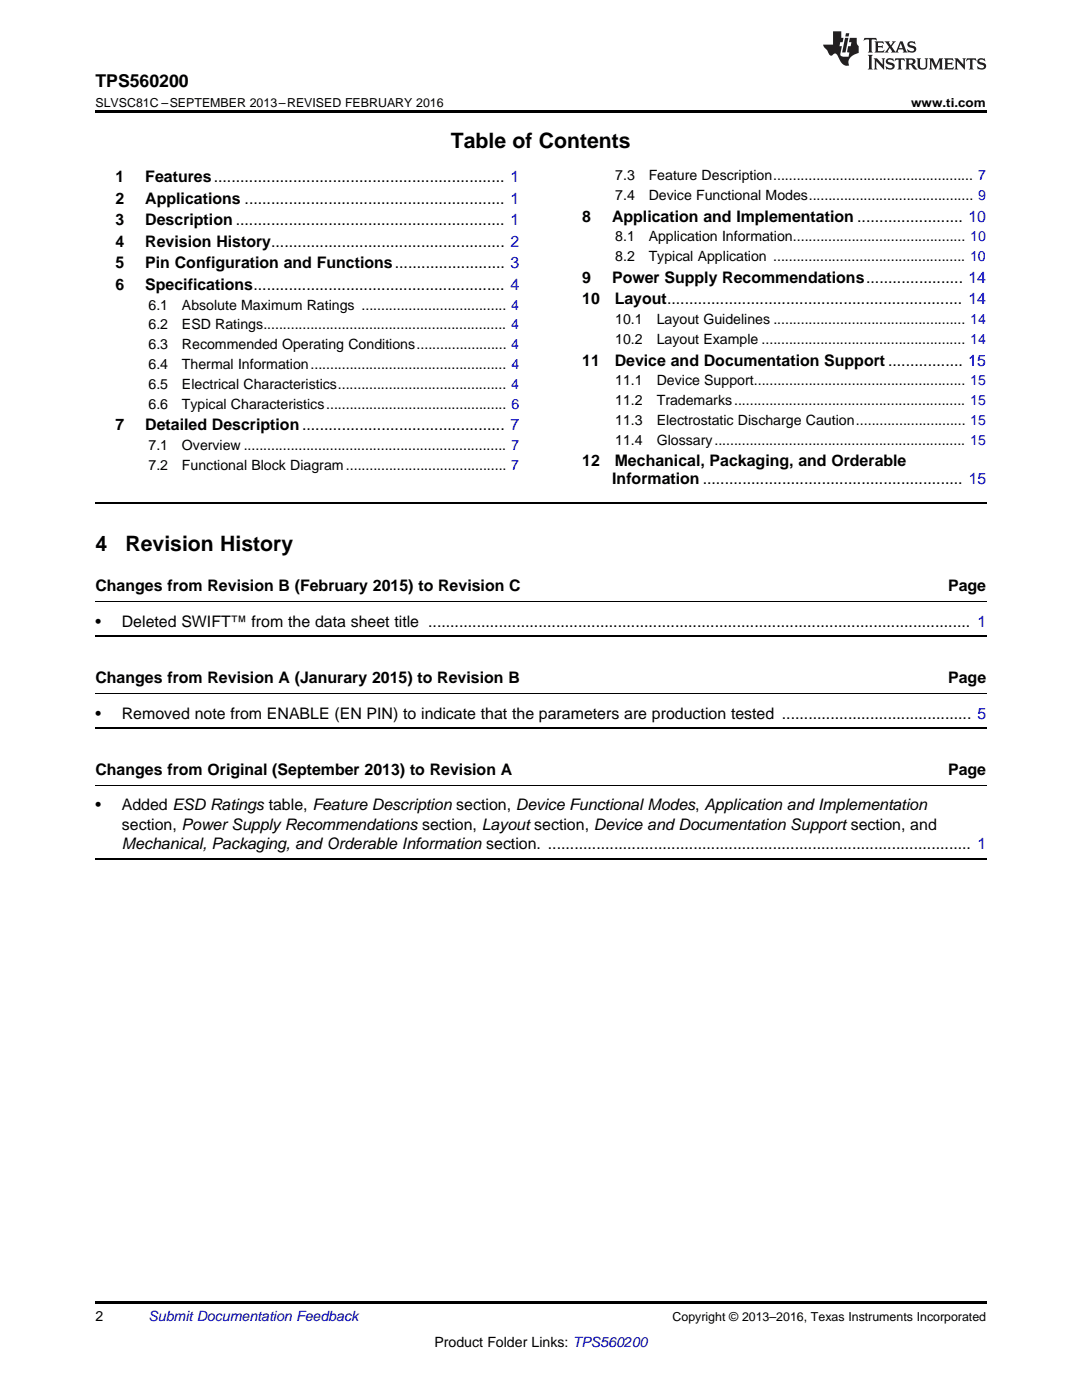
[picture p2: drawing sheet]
<svg xmlns="http://www.w3.org/2000/svg" width="216mm" height="279mm" viewBox="0 0 216 279" stroke-linecap="round" stroke-linejoin="round" font-family="sans-serif">
<defs><g id="words">
<g font-size="4.2">
<text x="90" y="29.6">Table of Contents</text>
<text x="19" y="109.9">4</text>
<text x="25" y="109.9">Revision History</text>
</g>
<text font-size="3.5" x="19" y="17.3">TPS560200</text>
<g font-size="3.2">
<text x="23" y="36.3">1</text>
<text x="23" y="40.6">2</text>
<text x="29" y="36.3">Features.................................................................. 1</text>
<text x="29" y="40.6">Applications ........................................................... 1</text>
<text x="23" y="44.9">3</text>
<text x="29" y="44.9">Description ............................................................. 1</text>
<text x="116.2" y="44.2">8</text>
<text x="122.1" y="44.2">Application and Implementation ........................ 10</text>
<text x="23" y="49.2">4</text>
<text x="23" y="53.6">5</text>
<text x="29" y="49.2">Revision History..................................................... 2</text>
<text x="29" y="53.6">Pin Configuration and Functions......................... 3</text>
<text x="23" y="57.9">6</text>
<text x="29" y="57.9">Specifications......................................................... 4</text>
<text x="116.2" y="56.4">9</text>
<text x="122.1" y="56.4">Power Supply Recommendations...................... 14</text>
<text x="116.2" y="60.7">10</text>
<text x="122.7" y="60.7">Layout................................................................... 14</text>
<text x="116.2" y="73">11</text>
<text x="122.7" y="73">Device and Documentation Support ................. 15</text>
<text x="23" y="85.9">7</text>
<text x="29" y="85.9">Detailed Description.............................................. 7</text>
<text x="116.2" y="93.1">12</text>
<text x="122.7" y="93.1">Mechanical, Packaging, and Orderable</text>
<text x="122.2" y="96.6">Information ........................................................... 15</text>
<text x="19" y="118">Changes from Revision B (February 2015) to Revision C</text>
<text x="189.2" y="118">Page</text>
<text x="19" y="125.1">•</text>
<text x="24.3" y="125.1">Deleted SWIFT™ from the data sheet title ........................................................................................................................... 1</text>
<text x="19" y="136.3">Changes from Revision A (Janurary 2015) to Revision B</text>
<text x="189.2" y="136.3">Page</text>
<text x="19" y="143.4">•</text>
<text x="24.3" y="143.4">Removed note from ENABLE (EN PIN) to indicate that the parameters are production tested ........................................... 5</text>
<text x="19" y="154.7">Changes from Original (September 2013) to Revision A</text>
<text x="189.2" y="154.7">Page</text>
<text x="19" y="161.7">•</text>
<text x="24.3" y="161.7">Added ESD Ratings table, Feature Description section, Device Functional Modes, Application and Implementation</text>
<text x="24.3" y="165.6">section, Power Supply Recommendations section, Layout section, Device and Documentation Support section, and</text>
<text x="24.3" y="169.5">Mechanical, Packaging, and Orderable Information section. ................................................................................................ 1</text>
</g>
<g font-size="2.8">
<text x="122.8" y="36">7.3</text>
<text x="129.4" y="36">Feature Description................................................... 7</text>
<text x="122.8" y="39.9">7.4</text>
<text x="129.4" y="39.9">Device Functional Modes.......................................... 9</text>
<text x="122.8" y="48.2">8.1</text>
<text x="122.8" y="52.1">8.2</text>
<text x="129.4" y="48.2">Application Information............................................ 10</text>
<text x="129.4" y="52.1">Typical Application ................................................. 10</text>
<text x="29.6" y="61.8">6.1</text>
<text x="29.6" y="65.8">6.2</text>
<text x="36.3" y="61.8">Absolute Maximum Ratings ..................................... 4</text>
<text x="36.3" y="65.8">ESD Ratings.............................................................. 4</text>
<text x="122.8" y="64.7">10.1</text>
<text x="131" y="64.7">Layout Guidelines ................................................. 14</text>
<text x="29.6" y="69.7">6.3</text>
<text x="36.3" y="69.7">Recommended Operating Conditions....................... 4</text>
<text x="122.8" y="68.7">10.2</text>
<text x="131" y="68.7">Layout Example .................................................... 14</text>
<text x="29.6" y="73.7">6.4</text>
<text x="29.6" y="77.6">6.5</text>
<text x="36.3" y="73.7">Thermal Information.................................................. 4</text>
<text x="36.3" y="77.6">Electrical Characteristics........................................... 4</text>
<text x="122.8" y="76.9">11.1</text>
<text x="131" y="76.9">Device Support...................................................... 15</text>
<text x="29.6" y="81.6">6.6</text>
<text x="36.3" y="81.6">Typical Characteristics.............................................. 6</text>
<text x="122.8" y="80.9">11.2</text>
<text x="131" y="80.9">Trademarks........................................................... 15</text>
<text x="29.6" y="89.8">7.1</text>
<text x="36.3" y="89.8">Overview ................................................................... 7</text>
<text x="122.8" y="84.8">11.3</text>
<text x="122.8" y="88.8">11.4</text>
<text x="131" y="84.8">Electrostatic Discharge Caution............................ 15</text>
<text x="131" y="88.8">Glossary................................................................ 15</text>
<text x="29.6" y="93.8">7.2</text>
<text x="36.3" y="93.8">Functional Block Diagram......................................... 7</text>
<text x="19" y="263.6">2</text>
<text x="86.7" y="268.9">Product Folder Links: TPS560200</text>
</g>
<text font-size="2.8" fill="#0000c8" x="29.6" y="263.6">Submit Documentation Feedback</text>
<g font-size="2.5">
<text x="19" y="21.4">SLVSC81C –SEPTEMBER 2013–REVISED FEBRUARY 2016</text>
<text x="181.8" y="21.4">www.ti.com</text>
<text x="134.2" y="263.6">Copyright © 2013–2016, Texas Instruments Incorporated</text>
</g>
</g></defs>
<path d="M19 22h177.8v.5h-177.8zM19 259.7h177.8v.5h-177.8z" fill="#000"/>
<path d="M19 100.3h177.8M19 127h177.8M19 145.3h177.8M19 171.4h177.8" fill="none" stroke="#000" stroke-width=".35"/>
<path d="M19 138.4h177.8M19 120.1h177.8M19 156.8h177.8" fill="none" stroke="#000" stroke-width=".2"/>
<g fill="#231f20">
<path d="M172.5 7.6l-.1 .5 .4-.2h.6v.1v2.1l-.2 .4h.9l-.2-.4v-2.1l.1-.1h.5l.5 .2-.2-.5zM174.5 8.3l.2 .3v1.5l-.2 .4h1.8l.2-.6a1.04 1.04 0 0 1-1.3 .2v-.7h.6l.3 .2v-.6l-.3 .2h-.6v-.6l.8-.1 .4 .3-.2-.5zM176.5 8.3l.9 1.1-.9 1.1h.8l-.2-.2 .4-.7 .5 .7-.2 .2h1.5l-.2-.2 .2-.4h.9l.1 .4-.2 .2h1l-.3-.3-.7-1.9h-.5l-.9 2-.8-1 .9-1h-.8l.1 .3-.4 .5-.3-.6 .1-.2zM179.7 8.6l.4 1h-.7zM181.3 8.4a.63 .63 0 0 0-.2 .7 .63 .63 0 0 0 .6 .4l.6 .2 .1 .2a.75 .75 0 0 1-.7 .4 .75 .75 0 0 1-.6-.5l.1 .7 .1-.1a1.11 1.11 0 0 0 1.5-.6 1.13 1.13 0 0 0-1.2-.8l-.1-.4a1.04 1.04 0 0 1 1.2 .2l-.2-.5-.2 .1-.4-.2zM173.2 10.9l.2 .4v2.2l-.2 .4h1l-.3-.4v-2.2l.3-.4zM174.3 11.6l.3 .4v1.5l-.3 .4h.8l-.2-.4v-1.3l1.5 1.7v-1.9l.2-.4h-.7l.2 .4v.9l-1.1-1.3zM177 11.8a.62 .62 0 0 0-.2 .7 .62 .62 0 0 0 .6 .4l.6 .1 .1 .3a.76 .76 0 0 1-.7 .3 .76 .76 0 0 1-.7-.4l.2 .7 .1-.1a1.11 1.11 0 0 0 1.5-.6 1.13 1.13 0 0 0-1.2-.8l-.1-.4a1.04 1.04 0 0 1 1.2 .2l-.2-.6-.2 .1-.5-.1zM178.7 11.6l-.2 .6a.61 .61 0 0 1 .8-.3v1.6l-.2 .4h.9l-.2-.4v-1.6a.63 .63 0 0 1 .7 .3l-.1-.6zM180.6 11.6l.3 .4v1.5l-.3 .4h1l-.2-.2-.1-.8 .6 .2a.76 .76 0 0 0 1.2 .7l-1-1a.58 .58 0 0 0 .6-.5 .58 .58 0 0 0-.5-.6zM181.4 11.9h.1a.45 .45 0 0 1 .5 .1 .45 .45 0 0 1 .1 .5l-.8 .2zM182.9 11.6l.2 .2a2.17 2.17 0 0 0 .3 1.9 .99 .99 0 0 0 1.6-.6v-1.1l.2-.4h-.7l.2 .2a1.92 1.92 0 0 1-.2 1.8 .6 .6 0 0 1-.9-.5v-1.1l.2-.4zM185.4 11.6l.2 .4v1.5l-.2 .4h.7l-.2-.4v-1.4l.8 1.8 .8-1.8v1.4l-.2 .4h.9l-.2-.4v-1.5l.2-.4h-.8l-.6 1.5-.6-1.5zM188.4 11.6l.2 .4v1.5l-.2 .4h1.8l.1-.6a1.04 1.04 0 0 1-1.2 .1v-.6h.5l.4 .2v-.6l-.4 .2h-.5v-.7h.8l.3 .3-.1-.6zM190.5 11.6l.2 .4v1.5l-.2 .4h.7l-.2-.4v-1.3l1.5 1.7v-1.9l.2-.4h-.7l.2 .4v.9l-1.1-1.3zM192.9 11.6l-.1 .6a.61 .61 0 0 1 .7-.3l.1 1.6-.3 .4h1l-.3-.4 .1-1.6a.63 .63 0 0 1 .7 .3l-.1-.6zM195.2 11.8a.62 .62 0 0 0-.2 .7 .62 .62 0 0 0 .6 .4l.6 .1 .1 .3a.76 .76 0 0 1-.7 .3 .76 .76 0 0 1-.6-.4l.1 .7 .1-.1a1.11 1.11 0 0 0 1.6-.6 1.13 1.13 0 0 0-1.3-.8l-.1-.4a1.04 1.04 0 0 1 1.2 .2l-.1-.6-.2 .1-.5-.1z"/>
<path d="M166.2 6.3v2.6h-1.9v.4l.8 .9a.91 .91 0 0 0 1 .8 .56 .56 0 0 1 .5-.3 .56 .56 0 0 1 .5 .3l.4 .8a1.53 1.53 0 0 0 1.9 1.2 1.54 1.54 0 0 1 1-2.1l.9-.3v-1.4a1.52 1.52 0 0 1-.4-1.6h-1.3l-.2 .8h.5l-.2 .8h-.5l-.1 1v.2l.4 .1-.2 .8a1.93 1.93 0 0 1-1.6-.3l.3-1.8h-.5l.2-.8h.4l.2-.8h-.4v-1.3zM168.6 7.6l-.6 2.9h.7l.6-2.9zM168.8 6.6l-.1 .7h.6l.2-.7z"/>
</g>
<use href="#words"/>
</svg>
